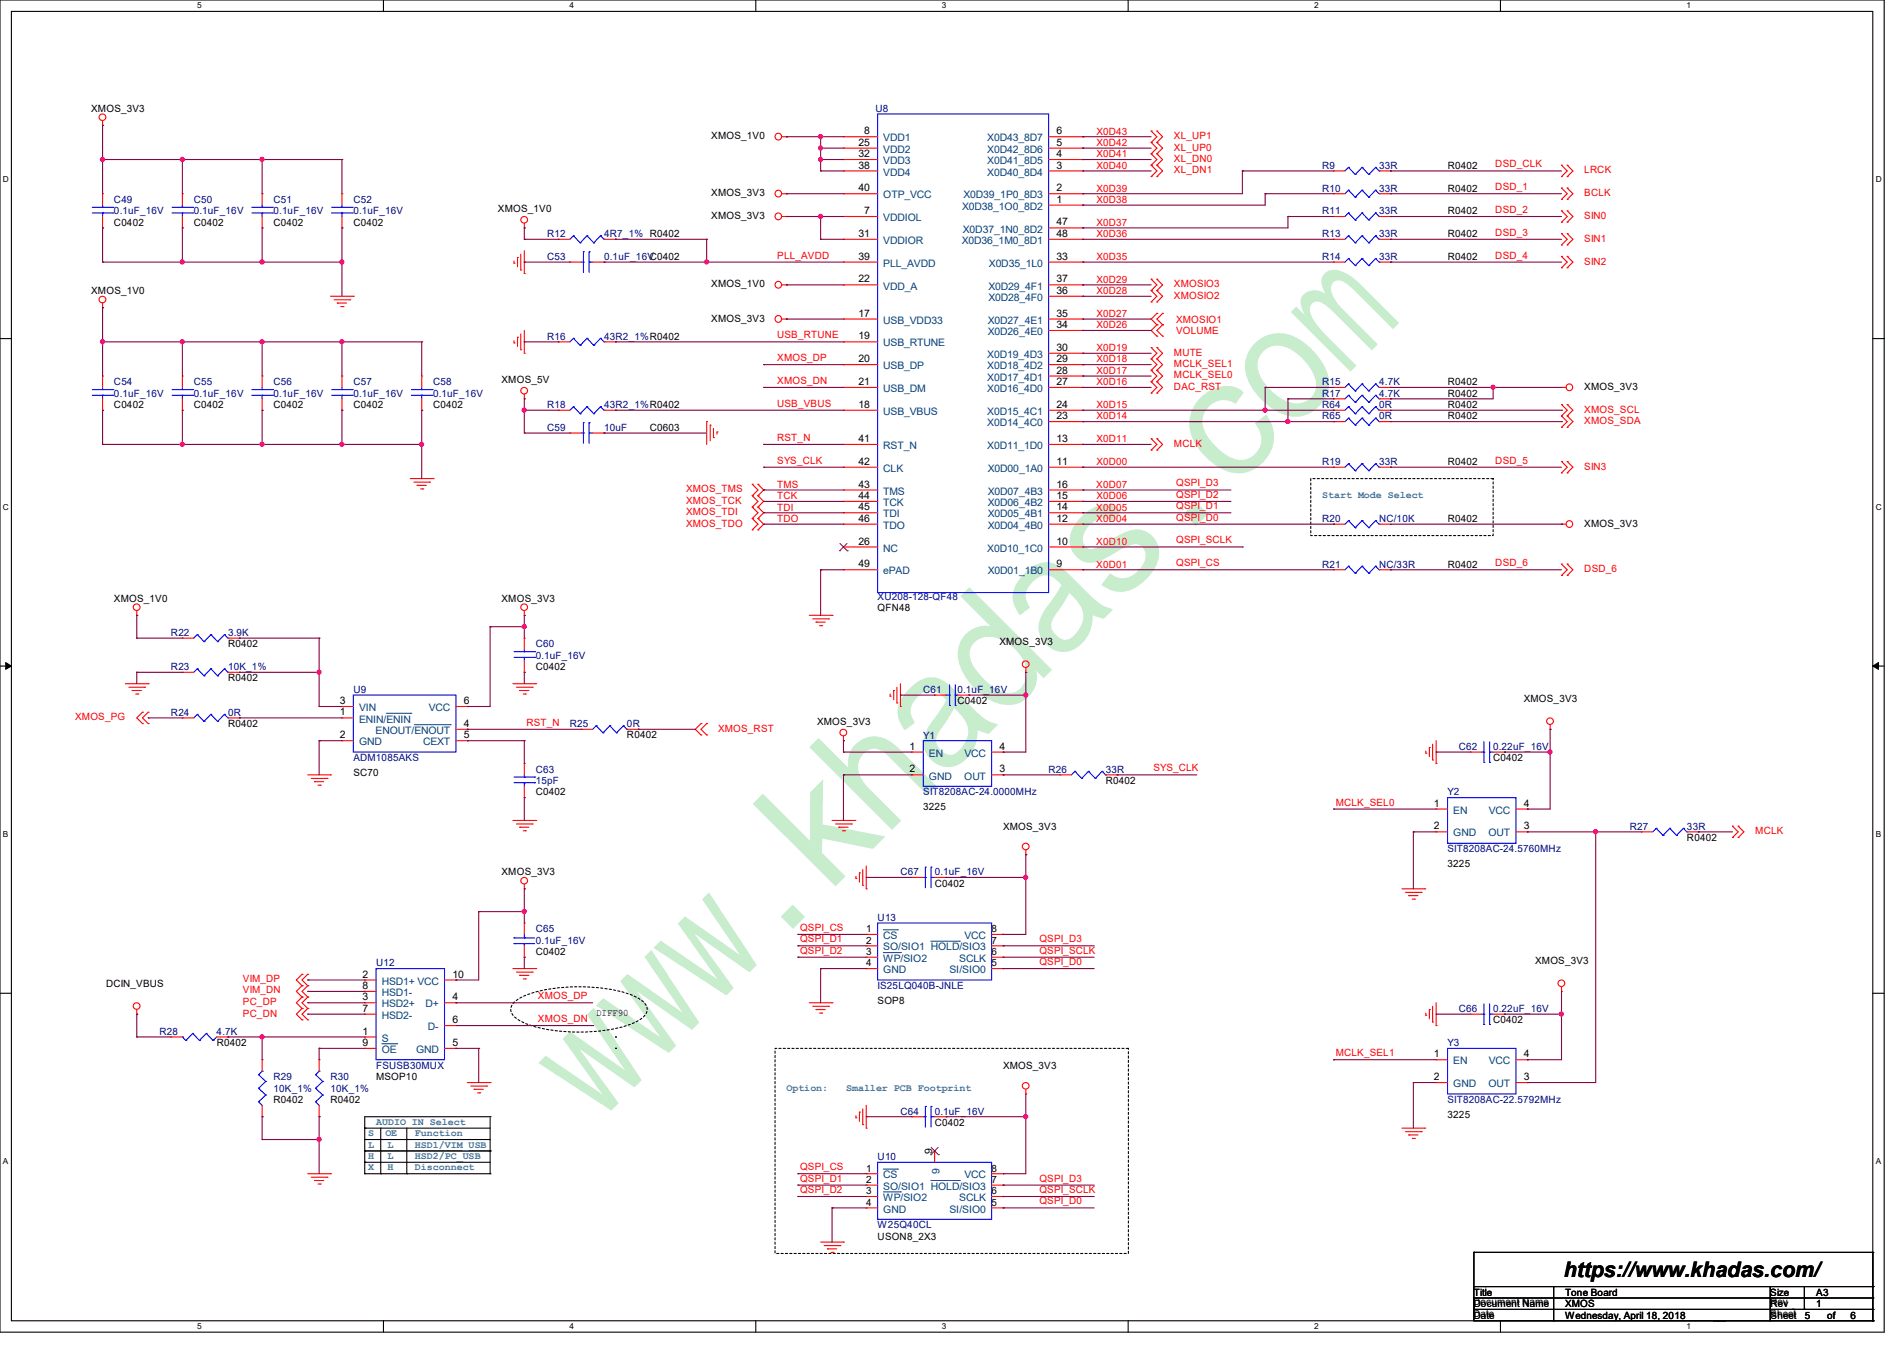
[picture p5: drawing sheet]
<svg xmlns="http://www.w3.org/2000/svg" width="297mm" height="210mm" viewBox="0 0 297 210" stroke-linecap="round" stroke-linejoin="round" font-family="sans-serif">
<defs><g id="words">
<text font-size="25.4" fill="#c7edcc" x="93.2" y="175.4" transform="rotate(-45 93.2 175.4)">www.khadas.com</text>
<text font-size="3.3" x="243.9" y="199.2">https://www.khadas.com/</text>
<g font-size="1.6">
<text x="14.2" y="17.4">XMOS_3V3</text>
<text x="111" y="21.7">XMOS_1V0</text>
<text x="133.9" y="22.7">25</text>
<text x="134.8" y="21">8</text>
<text x="164.8" y="22.7">5</text>
<text x="164.8" y="21">6</text>
<text x="133.9" y="29.8">40</text>
<text x="133.9" y="24.5">32</text>
<text x="133.9" y="26.3">38</text>
<text x="164.8" y="29.8">2</text>
<text x="164.8" y="24.5">4</text>
<text x="164.8" y="26.3">3</text>
<text x="225.8" y="26.3">R0402</text>
<text x="225.8" y="29.9">R0402</text>
<text x="17.8" y="35.2">C0402</text>
<text x="30.2" y="35.2">C0402</text>
<text x="42.7" y="35.2">C0402</text>
<text x="55.1" y="35.2">C0402</text>
<text x="77.7" y="33.1">XMOS_1V0</text>
<text x="111" y="34.2">XMOS_3V3</text>
<text x="111" y="30.6">XMOS_3V3</text>
<text x="134.8" y="33.4">7</text>
<text x="164.8" y="31.6">1</text>
<text x="164.8" y="35.2">47</text>
<text x="225.8" y="33.4">R0402</text>
<text x="133.9" y="37">31</text>
<text x="133.9" y="40.5">39</text>
<text x="164.8" y="37">48</text>
<text x="164.8" y="40.5">33</text>
<text x="225.8" y="40.6">R0402</text>
<text x="225.8" y="37">R0402</text>
<text x="14.2" y="45.9">XMOS_1V0</text>
<text x="111" y="44.8">XMOS_1V0</text>
<text x="133.9" y="44.1">22</text>
<text x="164.8" y="45.8">36</text>
<text x="164.8" y="44.1">37</text>
<text x="111" y="50.2">XMOS_3V3</text>
<text x="133.9" y="53">19</text>
<text x="133.9" y="49.4">17</text>
<text x="164.8" y="51.2">34</text>
<text x="164.8" y="49.4">35</text>
<text x="78.2" y="59.8">XMOS_5V</text>
<text x="133.9" y="56.5">20</text>
<text x="164.8" y="54.7">30</text>
<text x="164.8" y="58.3">28</text>
<text x="164.8" y="56.5">29</text>
<text x="17.8" y="63.7">C0402</text>
<text x="30.2" y="63.7">C0402</text>
<text x="42.7" y="63.7">C0402</text>
<text x="55.1" y="63.7">C0402</text>
<text x="67.6" y="63.7">C0402</text>
<text x="133.9" y="60.1">21</text>
<text x="133.9" y="63.6">18</text>
<text x="164.8" y="60.1">27</text>
<text x="164.8" y="63.6">24</text>
<text x="164.8" y="65.4">23</text>
<text x="225.8" y="65.4">R0402</text>
<text x="225.8" y="60.1">R0402</text>
<text x="225.8" y="61.9">R0402</text>
<text x="225.8" y="63.7">R0402</text>
<text x="247.1" y="60.8">XMOS_3V3</text>
<text x="101.4" y="67.2">C0603</text>
<text x="133.9" y="69">41</text>
<text x="164.8" y="69">13</text>
<text x="133.9" y="72.5">42</text>
<text x="133.9" y="77.9">44</text>
<text x="133.9" y="76.1">43</text>
<text x="164.8" y="76.1">16</text>
<text x="164.8" y="77.9">15</text>
<text x="164.8" y="72.5">11</text>
<text x="225.8" y="72.6">R0402</text>
<text x="133.9" y="79.6">45</text>
<text x="133.9" y="81.4">46</text>
<text x="164.8" y="81.4">12</text>
<text x="164.8" y="79.6">14</text>
<text x="225.8" y="81.4">R0402</text>
<text x="247.1" y="82.2">XMOS_3V3</text>
<text x="133.9" y="85">26</text>
<text x="133.9" y="88.5">49</text>
<text x="164.8" y="88.5">9</text>
<text x="164.8" y="85">10</text>
<text x="225.8" y="88.6">R0402</text>
<text x="17.8" y="93.9">XMOS_1V0</text>
<text x="78.2" y="93.9">XMOS_3V3</text>
<text x="136.9" y="95.4">QFN48</text>
<text x="35.6" y="101">R0402</text>
<text x="155.9" y="100.7">XMOS_3V3</text>
<text x="35.6" y="106.3">R0402</text>
<text x="83.6" y="104.5">C0402</text>
<text x="35.6" y="113.4">R0402</text>
<text x="53" y="111.6">1</text>
<text x="53" y="109.9">3</text>
<text x="72.3" y="109.9">6</text>
<text x="72.3" y="113.4">4</text>
<text x="127.5" y="113.1">XMOS_3V3</text>
<text x="149.4" y="109.9">C0402</text>
<text x="237.7" y="109.6">XMOS_3V3</text>
<text x="53" y="115.2">2</text>
<text x="72.3" y="115.2">5</text>
<text x="97.8" y="115.2">R0402</text>
<text x="141.9" y="117">1</text>
<text x="155.9" y="117">4</text>
<text x="232.9" y="118.8">C0402</text>
<text x="55.1" y="121.1">SC70</text>
<text x="83.6" y="124.1">C0402</text>
<text x="141.9" y="120.5">2</text>
<text x="155.9" y="120.5">3</text>
<text x="172.5" y="122.3">R0402</text>
<text x="223.7" y="125.9">1</text>
<text x="237.7" y="125.9">4</text>
<text x="144" y="126.4">3225</text>
<text x="156.5" y="129.5">XMOS_3V3</text>
<text x="223.7" y="129.4">2</text>
<text x="237.7" y="129.4">3</text>
<text x="263.2" y="131.2">R0402</text>
<text x="78.2" y="136.6">XMOS_3V3</text>
<text x="225.8" y="135.3">3225</text>
<text x="145.8" y="138.3">C0402</text>
<text x="83.6" y="149">C0402</text>
<text x="135.1" y="145.5">1</text>
<text x="135.1" y="147.2">2</text>
<text x="135.1" y="149">3</text>
<text x="154.7" y="149">6</text>
<text x="154.7" y="147.2">7</text>
<text x="154.7" y="145.5">8</text>
<text x="16.6" y="154">DCIN_VBUS</text>
<text x="56.6" y="152.5">2</text>
<text x="56.6" y="154.3">8</text>
<text x="70.6" y="152.5">10</text>
<text x="135.1" y="150.8">4</text>
<text x="154.7" y="150.8">5</text>
<text x="239.5" y="150.4">XMOS_3V3</text>
<text x="56.6" y="161.4">1</text>
<text x="56.6" y="156.1">3</text>
<text x="56.6" y="157.9">7</text>
<text x="70.6" y="156.1">4</text>
<text x="70.6" y="159.6">6</text>
<text x="93" y="158.6">DIFF90</text>
<text x="136.9" y="156.6">SOP8</text>
<text x="232.9" y="159.7">C0402</text>
<text x="33.8" y="163.2">R0402</text>
<text x="56.6" y="163.2">9</text>
<text x="70.6" y="163.2">5</text>
<text x="156.5" y="166.8">XMOS_3V3</text>
<text x="223.7" y="165">1</text>
<text x="237.7" y="165">4</text>
<text x="42.7" y="172.1">R0402</text>
<text x="51.6" y="172.1">R0402</text>
<text x="58.7" y="168.5">MSOP10</text>
<text x="223.7" y="168.5">2</text>
<text x="237.7" y="168.5">3</text>
<text x="145.8" y="175.7">C0402</text>
<text x="225.8" y="174.4">3225</text>
<text x="135.1" y="182.8">1</text>
<text x="135.1" y="184.6">2</text>
<text x="145.4" y="180.1" transform="rotate(-90 145.4 180.1)">9</text>
<text x="154.7" y="184.6">7</text>
<text x="154.7" y="182.8">8</text>
<text x="135.1" y="186.3">3</text>
<text x="135.1" y="188.1">4</text>
<text x="154.7" y="188.1">5</text>
<text x="154.7" y="186.3">6</text>
<text x="136.9" y="193.4">USON8_2X3</text>
<text x="229.8" y="203.7">Document Name</text>
<text x="229.9" y="202.2">Title</text>
<text x="244.1" y="204">XMOS</text>
<text x="244.1" y="202.2">Tone Board</text>
<text x="276.1" y="202.2">Size</text>
<text x="276.1" y="203.7">Rev</text>
<text x="283.3" y="204">1</text>
<text x="283.3" y="202.2">A3</text>
<text x="229.8" y="205.5">Date</text>
<text x="244.1" y="205.7">Wednesday, April 18, 2018</text>
<text x="276.1" y="205.5">Sheet</text>
<text x="281.5" y="205.7">5</text>
<text x="285" y="205.7">of</text>
<text x="288.7" y="205.7">6</text>
</g>
<g font-size="1.6" fill="#000080">
<text x="136.6" y="17.4">U8</text>
<text x="206.2" y="26.3">R9</text>
<text x="206.2" y="29.9">R10</text>
<text x="215.1" y="26.3">33R</text>
<text x="215.1" y="29.9">33R</text>
<text x="17.8" y="31.7">C49</text>
<text x="17.8" y="33.4">0.1uF_16V</text>
<text x="30.2" y="31.7">C50</text>
<text x="30.2" y="33.4">0.1uF_16V</text>
<text x="42.7" y="31.7">C51</text>
<text x="42.7" y="33.4">0.1uF_16V</text>
<text x="55.1" y="31.7">C52</text>
<text x="55.1" y="33.4">0.1uF_16V</text>
<text x="206.2" y="33.4">R11</text>
<text x="215.1" y="33.4">33R</text>
<text x="85.3" y="37">R12</text>
<text x="85.3" y="40.6">C53</text>
<text x="94.2" y="37">4R7_1% R0402</text>
<text x="94.2" y="40.6">0.1uF_16VC0402</text>
<text x="206.2" y="40.6">R14</text>
<text x="206.2" y="37">R13</text>
<text x="215.1" y="40.6">33R</text>
<text x="215.1" y="37">33R</text>
<text x="85.3" y="53">R16</text>
<text x="94.2" y="53">43R2_1%R0402</text>
<text x="17.8" y="60.1">C54</text>
<text x="17.8" y="61.9">0.1uF_16V</text>
<text x="30.2" y="60.1">C55</text>
<text x="30.2" y="61.9">0.1uF_16V</text>
<text x="42.7" y="60.1">C56</text>
<text x="42.7" y="61.9">0.1uF_16V</text>
<text x="55.1" y="60.1">C57</text>
<text x="55.1" y="61.9">0.1uF_16V</text>
<text x="67.6" y="60.1">C58</text>
<text x="67.6" y="61.9">0.1uF_16V</text>
<text x="85.3" y="63.7">R18</text>
<text x="94.2" y="63.7">43R2_1%R0402</text>
<text x="206.2" y="65.4">R65</text>
<text x="206.2" y="60.1">R15</text>
<text x="206.2" y="61.9">R17</text>
<text x="206.2" y="63.7">R64</text>
<text x="215.1" y="65.4">0R</text>
<text x="215.1" y="60.1">4.7K</text>
<text x="215.1" y="61.9">4.7K</text>
<text x="215.1" y="63.7">0R</text>
<text x="85.3" y="67.2">C59</text>
<text x="94.2" y="67.2">10uF</text>
<text x="206.2" y="72.6">R19</text>
<text x="215.1" y="72.6">33R</text>
<text x="206.2" y="81.4">R20</text>
<text x="215.1" y="81.4">NC/10K</text>
<text x="206.2" y="88.6">R21</text>
<text x="215.1" y="88.6">NC/33R</text>
<text x="136.9" y="93.6">XU208-128-QF48</text>
<text x="26.7" y="99.2">R22</text>
<text x="35.6" y="99.2">3.9K</text>
<text x="83.6" y="101">C60</text>
<text x="26.7" y="104.6">R23</text>
<text x="35.6" y="104.6">10K_1%</text>
<text x="83.6" y="102.8">0.1uF_16V</text>
<text x="26.7" y="111.7">R24</text>
<text x="35.6" y="111.7">0R</text>
<text x="55.1" y="108.1">U9</text>
<text x="88.9" y="113.5">R25</text>
<text x="97.8" y="113.5">0R</text>
<text x="144" y="108.1">C61</text>
<text x="149.4" y="108.1">0.1uF_16V</text>
<text x="55.1" y="118.7">ADM1085AKS</text>
<text x="144" y="115.2">Y1</text>
<text x="227.6" y="117">C62</text>
<text x="232.9" y="117">0.22uF_16V</text>
<text x="83.6" y="120.6">C63</text>
<text x="83.6" y="122.3">15pF</text>
<text x="144" y="124.1">SIT8208AC-24.0000MHz</text>
<text x="163.6" y="120.6">R26</text>
<text x="172.5" y="120.6">33R</text>
<text x="225.8" y="124.1">Y2</text>
<text x="254.3" y="129.5">R27</text>
<text x="263.2" y="129.5">33R</text>
<text x="140.5" y="136.6">C67</text>
<text x="145.8" y="136.6">0.1uF_16V</text>
<text x="225.8" y="133">SIT8208AC-24.5760MHz</text>
<text x="136.9" y="143.7">U13</text>
<text x="83.6" y="145.5">C65</text>
<text x="83.6" y="147.2">0.1uF_16V</text>
<text x="58.7" y="150.8">U12</text>
<text x="136.9" y="154.3">IS25LQ040B-JNLE</text>
<text x="24.9" y="161.5">R28</text>
<text x="33.8" y="161.5">4.7K</text>
<text x="227.6" y="157.9">C66</text>
<text x="232.9" y="157.9">0.22uF_16V</text>
<text x="58.7" y="166.7">FSUSB30MUX</text>
<text x="225.8" y="163.2">Y3</text>
<text x="42.7" y="168.6">R29</text>
<text x="42.7" y="170.3">10K_1%</text>
<text x="51.6" y="168.6">R30</text>
<text x="51.6" y="170.3">10K_1%</text>
<text x="140.5" y="173.9">C64</text>
<text x="145.8" y="173.9">0.1uF_16V</text>
<text x="225.8" y="172.1">SIT8208AC-22.5792MHz</text>
<text x="136.9" y="181">U10</text>
<text x="136.9" y="191.6">W25Q40CL</text>
</g>
<g font-size="1.6" fill="#004080">
<text x="137.8" y="23.8">VDD2</text>
<text x="137.8" y="22.1">VDD1</text>
<text x="154" y="23.8">X0D42_8D6</text>
<text x="154" y="22.1">X0D43_8D7</text>
<text x="137.8" y="25.6">VDD3</text>
<text x="137.8" y="27.4">VDD4</text>
<text x="154" y="25.6">X0D41_8D5</text>
<text x="154" y="27.4">X0D40_8D4</text>
<text x="137.8" y="30.9">OTP_VCC</text>
<text x="137.8" y="34.5">VDDIOL</text>
<text x="150.1" y="32.7">X0D38_1O0_8D2</text>
<text x="150.3" y="30.9">X0D39_1P0_8D3</text>
<text x="137.8" y="38.1">VDDIOR</text>
<text x="137.8" y="41.6">PLL_AVDD</text>
<text x="150" y="38.1">X0D36_1M0_8D1</text>
<text x="150.2" y="36.3">X0D37_1N0_8D2</text>
<text x="154.3" y="41.6">X0D35_1L0</text>
<text x="137.8" y="45.2">VDD_A</text>
<text x="154.2" y="46.9">X0D28_4F0</text>
<text x="154.2" y="45.2">X0D29_4F1</text>
<text x="137.8" y="50.5">USB_VDD33</text>
<text x="154.1" y="52.3">X0D26_4E0</text>
<text x="154.1" y="50.5">X0D27_4E1</text>
<text x="137.8" y="57.6">USB_DP</text>
<text x="137.8" y="54.1">USB_RTUNE</text>
<text x="154" y="55.8">X0D19_4D3</text>
<text x="154" y="59.4">X0D17_4D1</text>
<text x="154" y="57.6">X0D18_4D2</text>
<text x="137.8" y="61.2">USB_DM</text>
<text x="137.8" y="64.7">USB_VBUS</text>
<text x="154" y="61.2">X0D16_4D0</text>
<text x="154" y="64.7">X0D15_4C1</text>
<text x="137.8" y="70.1">RST_N</text>
<text x="154" y="70.1">X0D11_1D0</text>
<text x="154" y="66.5">X0D14_4C0</text>
<text x="137.8" y="73.6">CLK</text>
<text x="137.8" y="77.2">TMS</text>
<text x="154.1" y="77.2">X0D07_4B3</text>
<text x="154.1" y="73.6">X0D00_1A0</text>
<text x="137.8" y="79">TCK</text>
<text x="137.8" y="80.7">TDI</text>
<text x="137.8" y="82.5">TDO</text>
<text x="154.1" y="82.5">X0D04_4B0</text>
<text x="154.1" y="79">X0D06_4B2</text>
<text x="154.1" y="80.7">X0D05_4B1</text>
<text x="137.8" y="86.1">NC</text>
<text x="137.8" y="89.6">ePAD</text>
<text x="154" y="86.1">X0D10_1C0</text>
<text x="154.1" y="89.6">X0D01_1B0</text>
<text x="56" y="112.7">ENIN/ENIN</text>
<text x="56" y="111">VIN</text>
<text x="66.9" y="111">VCC</text>
<text x="56" y="116.3">GND</text>
<text x="58.6" y="114.5">ENOUT/ENOUT</text>
<text x="66" y="116.3">CEXT</text>
<text x="144.9" y="118.1">EN</text>
<text x="150.4" y="118.1">VCC</text>
<text x="144.9" y="121.6">GND</text>
<text x="150.4" y="121.6">OUT</text>
<text x="226.7" y="127">EN</text>
<text x="226.7" y="130.5">GND</text>
<text x="232.2" y="130.5">OUT</text>
<text x="232.2" y="127">VCC</text>
<text x="137.8" y="146.5">CS</text>
<text x="137.8" y="148.3">SO/SIO1 HOLD/SIO3</text>
<text x="150.4" y="146.5">VCC</text>
<text x="59.6" y="153.6">HSD1+ VCC</text>
<text x="59.6" y="155.4">HSD1-</text>
<text x="137.8" y="150.1">WP/SIO2</text>
<text x="137.8" y="151.9">GND</text>
<text x="148.1" y="151.9">SI/SIO0</text>
<text x="149.6" y="150.1">SCLK</text>
<text x="59.6" y="157.2">HSD2+</text>
<text x="59.6" y="159">HSD2-</text>
<text x="66.4" y="157.2">D+</text>
<text x="66.8" y="160.7">D-</text>
<text x="59.6" y="162.5">S</text>
<text x="59.6" y="164.3">OE</text>
<text x="64.9" y="164.3">GND</text>
<text x="226.7" y="166.1">EN</text>
<text x="232.2" y="166.1">VCC</text>
<text x="226.7" y="169.6">GND</text>
<text x="232.2" y="169.6">OUT</text>
<text x="137.8" y="183.9">CS</text>
<text x="137.8" y="185.6">SO/SIO1 HOLD/SIO3</text>
<text x="146.6" y="183.1" transform="rotate(-90 146.6 183.1)">9</text>
<text x="150.4" y="183.9">VCC</text>
<text x="137.8" y="187.4">WP/SIO2</text>
<text x="137.8" y="189.2">GND</text>
<text x="148.1" y="189.2">SI/SIO0</text>
<text x="149.6" y="187.4">SCLK</text>
</g>
<g font-size="1.6" fill="#f00">
<text x="171" y="22.8">X0D42</text>
<text x="171" y="21">X0D43</text>
<text x="183.1" y="21.7">XL_UP1</text>
<text x="183.1" y="23.5">XL_UP0</text>
<text x="171" y="26.3">X0D40</text>
<text x="171" y="24.6">X0D41</text>
<text x="171" y="29.9">X0D39</text>
<text x="183.1" y="25.3">XL_DN0</text>
<text x="183.1" y="27.1">XL_DN1</text>
<text x="233.3" y="26.1">DSD_CLK</text>
<text x="233.3" y="29.7">DSD_1</text>
<text x="247.1" y="27.1">LRCK</text>
<text x="171" y="35.2">X0D37</text>
<text x="171" y="31.7">X0D38</text>
<text x="233.3" y="33.2">DSD_2</text>
<text x="247.1" y="34.2">SIN0</text>
<text x="247.1" y="30.6">BCLK</text>
<text x="121.2" y="40.3">PLL_AVDD</text>
<text x="171" y="40.6">X0D35</text>
<text x="171" y="37">X0D36</text>
<text x="233.3" y="40.3">DSD_4</text>
<text x="233.3" y="36.8">DSD_3</text>
<text x="247.1" y="41.3">SIN2</text>
<text x="247.1" y="37.7">SIN1</text>
<text x="171" y="44.1">X0D29</text>
<text x="171" y="45.9">X0D28</text>
<text x="183.1" y="44.8">XMOSIO3</text>
<text x="183.1" y="46.6">XMOSIO2</text>
<text x="121.2" y="52.8">USB_RTUNE</text>
<text x="171" y="51.2">X0D26</text>
<text x="171" y="49.4">X0D27</text>
<text x="183.5" y="52.1">VOLUME</text>
<text x="183.5" y="50.3">XMOSIO1</text>
<text x="121.2" y="56.3">XMOS_DP</text>
<text x="121.2" y="59.9">XMOS_DN</text>
<text x="171" y="58.3">X0D17</text>
<text x="171" y="56.6">X0D18</text>
<text x="171" y="54.8">X0D19</text>
<text x="183.1" y="59.1">MCLK_SEL0</text>
<text x="183.1" y="57.3">MCLK_SEL1</text>
<text x="183.1" y="55.5">MUTE</text>
<text x="121.2" y="63.5">USB_VBUS</text>
<text x="171" y="63.7">X0D15</text>
<text x="171" y="65.4">X0D14</text>
<text x="171" y="60.1">X0D16</text>
<text x="183.1" y="60.8">DAC_RST</text>
<text x="247.1" y="64.4">XMOS_SCL</text>
<text x="121.2" y="68.8">RST_N</text>
<text x="171" y="69">X0D11</text>
<text x="183.1" y="69.7">MCLK</text>
<text x="247.1" y="66.2">XMOS_SDA</text>
<text x="107" y="76.8">XMOS_TMS</text>
<text x="121.2" y="77.9">TCK</text>
<text x="121.2" y="76.1">TMS</text>
<text x="121.2" y="72.3">SYS_CLK</text>
<text x="171" y="76.1">X0D07</text>
<text x="171" y="77.9">X0D06</text>
<text x="171" y="72.6">X0D00</text>
<text x="183.5" y="75.9">QSPI_D3</text>
<text x="183.5" y="77.7">QSPI_D2</text>
<text x="233.3" y="72.3">DSD_5</text>
<text x="247.1" y="73.3">SIN3</text>
<text x="107" y="78.6">XMOS_TCK</text>
<text x="107" y="80.4">XMOS_TDI</text>
<text x="107" y="82.2">XMOS_TDO</text>
<text x="121.2" y="81.4">TDO</text>
<text x="121.2" y="79.7">TDI</text>
<text x="171" y="81.4">X0D04</text>
<text x="171" y="79.7">X0D05</text>
<text x="183.5" y="81.2">QSPI_D0</text>
<text x="183.5" y="79.5">QSPI_D1</text>
<text x="171" y="88.6">X0D01</text>
<text x="171" y="85">X0D10</text>
<text x="183.5" y="88.3">QSPI_CS</text>
<text x="183.5" y="84.8">QSPI_SCLK</text>
<text x="233.3" y="88.3">DSD_6</text>
<text x="247.1" y="89.3">DSD_6</text>
<text x="11.7" y="112.4">XMOS_PG</text>
<text x="82.1" y="113.2">RST_N</text>
<text x="112" y="114.2">XMOS_RST</text>
<text x="179.9" y="120.4">SYS_CLK</text>
<text x="208.4" y="125.7">MCLK_SEL0</text>
<text x="273.8" y="130.2">MCLK</text>
<text x="124.8" y="145.2">QSPI_CS</text>
<text x="124.8" y="147">QSPI_D1</text>
<text x="124.8" y="148.8">QSPI_D2</text>
<text x="162.1" y="147">QSPI_D3</text>
<text x="162.1" y="148.8">QSPI_SCLK</text>
<text x="37.9" y="154.9">VIM_DN</text>
<text x="37.9" y="153.3">VIM_DP</text>
<text x="83.9" y="155.9">XMOS_DP</text>
<text x="162.1" y="150.6">QSPI_D0</text>
<text x="37.9" y="156.8">PC_DP</text>
<text x="37.9" y="158.6">PC_DN</text>
<text x="83.9" y="159.5">XMOS_DN</text>
<text x="208.4" y="164.8">MCLK_SEL1</text>
<text x="124.8" y="182.6">QSPI_CS</text>
<text x="124.8" y="184.4">QSPI_D1</text>
<text x="162.1" y="184.4">QSPI_D3</text>
<text x="124.8" y="186.1">QSPI_D2</text>
<text x="162.1" y="186.1">QSPI_SCLK</text>
<text x="162.1" y="187.9">QSPI_D0</text>
</g>
<g font-size="1.6" fill="#408080">
<text x="206.2" y="77.7">Start Mode Select</text>
<text x="122.7" y="170.2">Option:</text>
<text x="132" y="170.2">Smaller PCB Footprint</text>
<text x="57.4" y="179.1">L</text>
<text x="57.4" y="177.3">S</text>
<text x="58.7" y="175.5">AUDIO IN Select</text>
<text x="60.1" y="177.3">OE</text>
<text x="60.5" y="179.1">L</text>
<text x="64.7" y="179.1">HSD1/VIM_USB</text>
<text x="64.7" y="177.3">Function</text>
<text x="57.4" y="180.8">H</text>
<text x="57.4" y="182.6">X</text>
<text x="60.5" y="180.8">L</text>
<text x="60.5" y="182.6">H</text>
<text x="64.7" y="180.8">HSD2/PC_USB</text>
<text x="64.7" y="182.6">Disconnect</text>
</g>
<g font-size="1.3">
<text x="30.8" y="1.3">5</text>
<text x="88.8" y="1.3">4</text>
<text x="146.9" y="1.3">3</text>
<text x="205" y="1.3">2</text>
<text x="263.1" y="1.3">1</text>
<text x=".5" y="28.4">D</text>
<text x="292.6" y="28.4">D</text>
<text x=".5" y="79.5">C</text>
<text x="292.6" y="79.5">C</text>
<text x=".5" y="130.6">B</text>
<text x="292.6" y="130.6">B</text>
<text x=".5" y="181.7">A</text>
<text x="292.6" y="181.7">A</text>
<text x="30.8" y="207.4">5</text>
<text x="88.8" y="207.4">4</text>
<text x="146.9" y="207.4">3</text>
<text x="205" y="207.4">2</text>
<text x="263.1" y="207.4">1</text>
</g>
</g></defs>
<path d="M0 0h293.9v207.9h-293.9zM1.8 1.8h290.3v204.3h-290.3z" fill="none" stroke="#000" stroke-width=".17"/>
<g fill="#fff">
<path d="M30.8 .2h.7v1.4h-.7z"/>
<path d="M30.8 206.2h.7v1.4h-.7z"/>
</g>
<path d="M59.8 0v1.8M59.8 206.1v1.8" fill="none" stroke="#000" stroke-width=".17"/>
<g fill="#fff">
<path d="M88.8 .2h.7v1.4h-.7z"/>
<path d="M88.8 206.2h.7v1.4h-.7z"/>
</g>
<path d="M117.9 0v1.8M117.9 206.1v1.8" fill="none" stroke="#000" stroke-width=".17"/>
<g fill="#fff">
<path d="M146.9 .2h.7v1.4h-.7z"/>
<path d="M146.9 206.2h.7v1.4h-.7z"/>
</g>
<path d="M176 0v1.8M176 206.1v1.8" fill="none" stroke="#000" stroke-width=".17"/>
<g fill="#fff">
<path d="M205 .2h.7v1.4h-.7z"/>
<path d="M205 206.2h.7v1.4h-.7z"/>
</g>
<path d="M234.1 0v1.8M234.1 206.1v1.8" fill="none" stroke="#000" stroke-width=".17"/>
<g fill="#fff">
<path d="M263.1 .2h.6v1.4h-.6z"/>
<path d="M263.1 206.2h.6v1.4h-.6z"/>
<path d="M.5 27.3h.9v1.4h-.9z"/>
<path d="M292.6 27.3h.9v1.4h-.9z"/>
<path d="M.5 78.4h.9v1.4h-.9z"/>
<path d="M292.6 78.4h.9v1.4h-.9z"/>
</g>
<path d="M0 52.8h1.8M292.1 52.8h1.8" fill="none" stroke="#000" stroke-width=".17"/>
<g fill="#fff">
<path d="M.5 129.5h.8v1.4h-.8z"/>
<path d="M292.6 129.5h.8v1.4h-.8z"/>
</g>
<path d="M0 103.9h1.8M292.1 103.9h1.8" fill="none" stroke="#000" stroke-width=".17"/>
<path d="M.9 103.4l.9 .5-.9 .5zM292.1 103.9l.9-.5v1z" fill="#000" stroke="#000" stroke-width=".16"/>
<g fill="#fff">
<path d="M.5 180.5h.8v1.4h-.8z"/>
<path d="M292.6 180.5h.8v1.4h-.8z"/>
</g>
<g fill="none" stroke="#000" stroke-width=".17">
<path d="M0 155h1.8M292.1 155h1.8M56.9 176h.1M56.9 177.8h.1M56.9 179.6h.1M56.9 179.6h19.6M56.9 176h19.6M56.9 177.8h19.6M59.4 176v7.1M63.5 176v7.1M76.5 174.2h-19.6v8.9M76.5 174.2h.1"/>
<path d="M76.5 179.6h.1M76.5 174.4v8.7M96 161.8h.1M96 163.6h.1M56.9 181.4h.1M56.9 183.1h.1M56.9 181.4h19.6M56.9 183.1h19.6M59.4 183.1h.1M63.5 183.1h.1M76.5 183.1h.1M229.9 195.4h.1"/>
<path d="M229.9 195.4v10.7h62.2M229.9 195.4h62.2M292.1 195.4h.1M292.1 195.4v10.7M229.9 200.7h.1M229.9 200.7h62.2M229.9 202.5h12.5v1.8h-12.5zM231.7 200.7h.1M242.4 200.7h.1M242.4 206.1h.1M242.4 200.7v1.8h49.7M269 206.1h.1"/>
<path d="M276.1 206.1h.1M276.1 202.5h.1M276.1 200.7h.1M276.1 200.7v5.4M279.7 204.3h.1M281.5 204.3h.1M281.5 202.5h.1M281.5 200.7v3.6M292.1 206.1h.1M292.1 204.3h.1M292.1 200.7h.1M292.1 202.5h.1"/>
<path d="M292.1 204.3h-49.7v1.8"/>
</g>
<path d="M204.5 74.7h28.4v8.9h-28.4zM80.1 156.5a10.5 10.5 0 0 1 5.7-2.2 27.7 27.7 0 0 1 12.6 .9 4.3 4.3 0 0 1 2.4 1.8 1.64 1.64 0 0 1-.8 2 14.8 14.8 0 0 1-6.6 1.9 26.5 26.5 0 0 1-11.1-1.1 4.3 4.3 0 0 1-2.5-1.8l-.1-.5 .1-.5zM120.9 163.6h55.1v32h-55.1z" fill="none" stroke="#000" stroke-width=".17" stroke-dasharray=".3 .3"/>
<g fill="none" stroke="#f00" stroke-width=".17">
<path d="M16 19.6h.1M16 18.8v.8M16 30.2h.1M16 35.6h.1M16 30.2v1.8M16 33.8v1.8M28.4 30.2h.1M28.4 35.6h.1M28.4 30.2v1.8M28.4 33.8v1.8M40.9 30.2h.1M40.9 35.6h.1"/>
<path d="M40.9 30.2v1.8M40.9 33.8v1.8M53.3 30.2h.1M53.3 35.6h.1M53.3 30.2v1.8M53.3 33.8v1.8M81.2 39.7v2.4M81.8 35.6h.1M81.8 34.8v.8M81.8 39.1v3.6M87.1 37.3h1.8M87.1 37.3h.1"/>
<path d="M94.2 37.3h1.8M96 37.3h.1M122 21.3h.7M122 33.8h.7M122 30.2h.7M122.7 21.3h.1M122.7 33.8h.1M122.7 30.2h.1M131.6 21.3h5.3M131.6 33.8h5.3M131.6 30.2h5.3M131.6 37.3h5.3"/>
<path d="M131.6 26.7h5.3M131.6 23.1h5.3M131.6 24.9h5.3M131.6 23.1h.1M131.6 37.3h.1M131.6 30.2h.1M131.6 24.9h.1M131.6 26.7h.1M131.6 33.8h.1M131.6 21.3h.1M163.6 21.3h5.3M163.6 30.2h5.3"/>
<path d="M163.6 37.3h5.3M163.6 26.7h5.3M163.6 23.1h5.3M163.6 24.9h5.3M163.6 32h5.3M163.6 35.6h5.3M168.9 30.2h.1M168.9 24.9h.1M168.9 32h.1M168.9 26.7h.1M168.9 23.1h.1M168.9 21.3h.1"/>
<path d="M168.9 35.6h.1M168.9 37.3h.1M179.6 20.4l.9 .9-.9 .9M179.6 22.2l.9 .9-.9 .9M179.6 24l.9 .9-.9 .9M179.6 25.8l.9 .9-.9 .9M179.6 22.2h.1M179.6 20.4h.1M179.6 24h.1M179.6 25.8h.1M179.6 27.6h.1M180.5 22.2h.1"/>
<path d="M180.5 20.4h.1M180.5 24h.1M180.5 25.8h.1M180.5 27.6h.1M180.5 20.4l.9 .9-.9 .9M180.5 22.2l.9 .9-.9 .9M180.5 24l.9 .9-.9 .9M180.5 25.8l.9 .9-.9 .9M208 33.8h1.8M208 30.2h1.8M208 37.3h1.8M208 26.7h1.8"/>
<path d="M208 33.8h.1M208 26.7h.1M208 37.3h.1M208 30.2h.1M215.1 33.8h1.8M215.1 30.2h1.8M215.1 37.3h1.8M215.1 26.7h1.8M216.9 33.8h.1M216.9 26.7h.1M216.9 37.3h.1M216.9 30.2h.1"/>
<path d="M243.6 34.7h.1M243.6 32.9h.1M243.6 38.2h.1M243.6 36.4h.1M243.6 27.6h.1M243.6 25.8h.1M243.6 31.1h.1M243.6 29.3h.1M243.6 32.9l.9 .9-.9 .9M243.6 36.4l.9 .9-.9 .9M243.6 25.8l.9 .9-.9 .9M243.6 29.3l.9 .9-.9 .9"/>
<path d="M244.5 34.7h.1M244.5 32.9h.1M244.5 38.2h.1M244.5 36.4h.1M244.5 27.6h.1M244.5 25.8h.1M244.5 31.1h.1M244.5 29.3h.1M244.5 32.9l.9 .9-.9 .9M244.5 36.4l.9 .9-.9 .9M244.5 25.8l.9 .9-.9 .9M244.5 29.3l.9 .9-.9 .9"/>
<path d="M16 48h.1M16 58.7h.1M16 47.3v.7M16 58.7v1.8M28.4 58.7h.1M28.4 58.7v1.8M40.9 58.7h.1M40.9 58.7v1.8M51.6 46.2h3.5M52.1 46.8h2.5M52.6 47.3h.1M52.6 47.3h1.5"/>
<path d="M53.2 47.8h.3M53.3 58.7h.1M53.3 58.7v1.8M53.5 47.8h.1M54.6 46.8h.1M55.1 46.2h.1M65.8 58.7h.1M65.8 58.7v1.8M80.2 41.1h.1M80.2 53.5h.1M80.2 40.7v.4M80.2 53.2v.3"/>
<path d="M80.7 40.2h.1M80.7 52.6h.1M80.7 40.2v1.4M80.7 52.6v1.5M81.2 42.1h.1M81.2 54.6h.1M81.2 52.1v2.5M81.8 42.7h.1M81.8 55.1h.1M81.8 51.6v3.5M87.1 53.3h1.8M87.1 53.3h.1"/>
<path d="M88.9 40.9h.1M88.9 40.9h1.8M92.5 40.9h1.7M94.2 40.9h.1M94.2 53.3h1.8M96 53.3h.1M122 49.8h.7M122 44.4h.7M122.7 49.8h.1M122.7 44.4h.1M131.6 49.8h5.3M131.6 44.4h5.3"/>
<path d="M131.6 53.3h5.3M131.6 40.9h5.3M131.6 56.9h5.3M131.6 44.4h.1M131.6 56.9h.1M131.6 40.9h.1M131.6 53.3h.1M131.6 49.8h.1M163.6 46.2h5.3M163.6 49.8h5.3M163.6 44.4h5.3M163.6 40.9h5.3"/>
<path d="M163.6 51.6h5.3M163.6 56.9h5.3M163.6 55.1h5.3M163.6 58.7h5.3M168.9 51.6h.1M168.9 55.1h.1M168.9 40.9h.1M168.9 46.2h.1M168.9 49.8h.1M168.9 44.4h.1M168.9 58.7h.1M168.9 56.9h.1"/>
<path d="M179.6 59.6l.9 .9-.9 .8M179.6 57.8l.9 .9-.9 .9M179.6 56l.9 .9-.9 .9M179.6 43.6l.9 .8-.9 .9M179.6 45.3l.9 .9-.9 .9M179.6 54.2l.9 .9-.9 .9M179.6 59.6h.1M179.6 57.8h.1M179.6 56h.1M179.6 45.3h.1M179.6 43.6h.1M179.6 47.1h.1"/>
<path d="M179.6 54.2h.1M180.5 59.6h.1M180.5 57.8h.1M180.5 56h.1M180.5 45.3h.1M180.5 43.6h.1M180.5 47.1h.1M180.5 54.2h.1M180.5 50.7h.1M180.5 52.5h.1M180.5 48.9h.1M180.5 50.7l-.9 .9 .9 .9"/>
<path d="M180.5 48.9l-.9 .9 .9 .9M180.5 59.6l.9 .9-.9 .8M180.5 57.8l.9 .9-.9 .9M180.5 56l.9 .9-.9 .9M180.5 43.6l.9 .8-.9 .9M180.5 45.3l.9 .9-.9 .9M180.5 54.2l.9 .9-.9 .9M181.4 50.7l-.9 .9 .9 .9M181.4 48.9l-.9 .9 .9 .9M181.4 52.5h.1M181.4 50.7h.1M181.4 48.9h.1"/>
<path d="M208 40.9h1.8M208 40.9h.1M215.1 40.9h1.8M216.9 40.9h.1M243.6 41.8h.1M243.6 40h.1M243.6 40l.9 .9-.9 .9M244.5 41.8h.1M244.5 40h.1M244.5 40l.9 .9-.9 .9M16 64h.1M16 62.2v1.8"/>
<path d="M28.4 64h.1M28.4 62.2v1.8M40.9 64h.1M40.9 62.2v1.8M53.3 64h.1M53.3 62.2v1.8M64 74.7h3.6M64.6 75.2h2.4M65.1 75.7h.1M65.1 75.7h1.4M65.6 76.3h.4M65.8 64h.1"/>
<path d="M65.8 62.2v1.8M66 76.3h.1M67 75.2h.1M67.6 74.7h.1M81.8 62.2h.1M81.8 61.5v.7M87.1 64h1.8M87.1 64h.1M88.9 67.6h.1M88.9 67.6h1.8M92.5 67.6h1.7M94.2 67.6h.1"/>
<path d="M94.2 64h1.8M96 64h.1M110.2 65.8h.1M110.2 65.8v3.5M110.8 66.3h.1M110.8 66.3v2.5M111.3 68.3h.1M111.3 66.8v1.5M111.8 67.4h.1M111.8 67.4v.3M117.3 75.6l.9 .9-.9 .8M117.3 77.3l.9 .9-.9 .9"/>
<path d="M117.3 79.1l.9 .9-.9 .9M117.3 77.3h.1M117.3 75.6h.1M117.3 79.1h.1M118.2 75.6l.9 .9-.9 .8M118.2 77.3l.9 .9-.9 .9M118.2 79.1l.9 .9-.9 .9M118.2 75.6h.1M118.2 77.3h.1M118.2 79.1h.1M131.6 60.5h5.3M131.6 72.9h5.3"/>
<path d="M131.6 64h5.3M131.6 69.3h5.3M131.6 78.2h5.3M131.6 76.5h5.3M131.6 72.9h.1M131.6 78.2h.1M131.6 69.3h.1M131.6 60.5h.1M131.6 64h.1M131.6 76.5h.1M163.6 60.5h5.3M163.6 65.8h5.3"/>
<path d="M163.6 72.9h5.3M163.6 64h5.3M163.6 69.3h5.3M163.6 78.2h5.3M163.6 76.5h5.3M168.9 69.3h.1M168.9 60.5h.1M168.9 76.5h.1M168.9 78.2h.1M168.9 72.9h.1M168.9 64h.1M168.9 65.8h.1"/>
<path d="M179.6 68.5l.9 .8-.9 .9M179.6 70.2h.1M179.6 68.5h.1M179.6 61.3h.1M180.5 70.2h.1M180.5 68.5h.1M180.5 61.3h.1M180.5 68.5l.9 .8-.9 .9M208 60.5h1.8M208 65.8h1.8M208 72.9h1.8M208 62.2h1.8"/>
<path d="M208 64h1.8M208 65.8h.1M208 60.5h.1M208 72.9h.1M208 62.2h.1M208 64h.1M215.1 60.5h1.8M215.1 65.8h1.8M215.1 72.9h1.8M215.1 62.2h1.8M215.1 64h1.8M216.9 65.8h.1"/>
<path d="M216.9 60.5h.1M216.9 72.9h.1M216.9 62.2h.1M216.9 64h.1M243.6 60.5h.1M243.6 73.8h.1M243.6 72h.1M243.6 66.7h.1M243.6 64.9h.1M243.6 63.1h.1M243.6 72l.9 .9-.9 .9M243.6 64.9l.9 .9-.9 .9"/>
<path d="M243.6 63.1l.9 .9-.9 .9M243.6 60.5h.7M244.5 73.8h.1M244.5 72h.1M244.5 66.7h.1M244.5 64.9h.1M244.5 63.1h.1M244.5 72l.9 .9-.9 .9M244.5 64.9l.9 .9-.9 .9M244.5 63.1l.9 .9-.9 .9M21.3 96h.1M21.3 95.3v.7"/>
<path d="M28.4 99.6h.1M28.4 99.6h1.8M35.6 99.6h1.7M37.3 99.6h.1M81.8 96h.1M81.8 99.6h.1M81.8 95.3v.7M81.8 99.6v1.7M117.3 80.9l.9 .9-.9 .9M117.3 80.9h.1M117.3 82.7h.1M118.2 80.9l.9 .9-.9 .9"/>
<path d="M118.2 80.9h.1M118.2 82.7h.1M126.2 96h3.6M126.8 96.6h2.4M127.3 97.1h.1M127.3 97.1h1.4M127.8 97.6h.4M128.2 97.6h.1M129.2 96.6h.1M129.8 96h.1M131.6 81.8h5.3M131.6 88.9h5.3"/>
<path d="M131.6 85.3h5.3M131.6 80h5.3M131.6 85.3h.1M131.6 80h.1M131.6 81.8h.1M131.6 88.9h.1M163.6 81.8h5.3M163.6 88.9h5.3M163.6 85.3h5.3M163.6 80h5.3M168.9 88.9h.1M168.9 85.3h.1"/>
<path d="M168.9 81.8h.1M168.9 80h.1M208 81.8h1.8M208 88.9h1.8M208 81.8h.1M208 88.9h.1M215.1 81.8h1.8M215.1 88.9h1.8M216.9 81.8h.1M216.9 88.9h.1M243.6 81.8h.1M243.6 89.8h.1"/>
<path d="M243.6 88h.1M243.6 88l.9 .9-.9 .9M243.6 81.8h.7M244.5 89.8h.1M244.5 88h.1M244.5 88l.9 .9-.9 .9M19.6 106.7h3.5M20.1 107.2h2.5M20.6 107.7h.1M20.6 107.7h1.5M21.2 108.3h.3M21.5 108.3h.1"/>
<path d="M22.2 111.1l-.9 .9 .9 .9M22.2 111.1h.1M22.2 112.9h.1M22.6 107.2h.1M23.1 106.7h.1M23.1 111.1h.1M23.1 112.9h.1M23.1 111.1l-.9 .9 .9 .9M28.4 104.9h.1M28.4 112h.1M28.4 112h1.8M28.4 104.9h1.8"/>
<path d="M35.6 112h1.7M35.6 104.9h1.7M37.3 104.9h.1M37.3 112h.1M53.3 112h.1M53.3 115.6h.1M53.3 110.2h.1M53.3 112h1.8M53.3 115.6h1.8M53.3 110.2h1.8M71.1 113.8h1.8M71.1 115.6h1.8"/>
<path d="M71.1 110.2h1.8M72.9 113.8h.1M72.9 115.6h.1M72.9 110.2h.1M80 106.7h3.6M80.6 107.2h2.4M81.1 107.7h.1M81.1 107.7h1.4M81.6 108.3h.4M81.8 104.9h.1M81.8 119.1h.1M81.8 103.1v1.8"/>
<path d="M81.8 119.1v1.8M82 108.3h.1M83 107.2h.1M83.6 106.7h.1M90.7 113.8h1.8M90.7 113.8h.1M97.8 113.8h1.8M99.6 113.8h.1M109.3 114.7h.1M109.3 112.9h.1M109.3 112.9l-.8 .9 .8 .9M110.2 112.9l-.9 .9 .9 .9"/>
<path d="M110.2 112.9h.1M110.2 114.7h.1M131.6 115.6h.1M131.6 114.9v.7M138.9 108.6h.1M138.9 108.3v.3M139.4 107.7h.1M139.4 107.7v1.5M139.9 109.7h.1M139.9 107.2v2.5M140.5 110.2h.1M140.5 106.7v3.5"/>
<path d="M142.2 117.3h1.8M142.2 117.3h.1M145.8 108.5h.1M145.8 108.5h1.8M149.4 108.5h1.7M151.1 108.5h.1M154.7 117.3h1.8M156.5 117.3h.1M160 104.9h.1M160 104.2v.7M222.4 117.5h.1M222.4 117.2v.3"/>
<path d="M223 116.6h.1M223 116.6v1.5M223.5 118.6h.1M223.5 116.1v2.5M224 119.1h.1M224 115.6v3.5M229.4 117.3h.1M229.4 117.3h1.7M232.9 117.3h1.8M234.7 117.3h.1M241.8 113.8h.1M241.8 113.1v.7"/>
<path d="M48 120.9h3.6M48.6 121.5h2.4M49.1 122h.1M49.1 122h1.4M49.6 122.5h.4M50 122.5h.1M51 121.5h.1M51.6 120.9h.1M80 128h3.6M80.6 128.6h2.4M81.1 129.1h.1M81.1 129.1h1.4"/>
<path d="M81.6 129.6h.4M81.8 138.7h.1M81.8 124.5h.1M81.8 122.7v1.8M81.8 138v.7M82 129.6h.1M83 128.6h.1M83.6 128h.1M129.8 128h3.6M130.3 128.6h2.5M130.9 129.1h1.4M130.9 129.1h.1"/>
<path d="M131.4 129.6h.3M131.7 129.6h.1M132.8 128.6h.1M133.3 128h.1M133.5 137.1h.1M133.5 136.7v.4M134.1 136.2h.1M134.1 136.2v1.4M134.6 138.1h.1M134.6 135.7v2.4M135.1 138.7h.1M135.1 135.1v3.6"/>
<path d="M142.2 120.9h1.8M142.2 136.9h1.8M142.2 120.9h.1M142.2 136.9h.1M145.8 136.9h1.8M147.6 136.9h.1M154.7 120.9h1.8M156.5 120.9h.1M160 133.3h.1M160 132.6v.8M165.4 120.9h.1M165.4 120.9h1.7"/>
<path d="M172.5 120.9h1.7M174.2 120.9h.1M218.7 138.7h3.5M219.2 139.2h2.5M219.8 139.7h.1M219.8 139.7h1.4M221.7 139.2h.1M222.2 138.7h.1M224 126.2h.1M224 129.8h.1M224 129.8h1.8M224 126.2h1.8"/>
<path d="M236.5 129.8h1.8M236.5 126.2h1.8M238.3 129.8h.1M238.3 126.2h.1M256 129.8h1.8M256 129.8h.1M263.1 129.8h1.8M264.9 129.8h.1M270.3 128.9l.8 .9-.8 .9M270.3 130.7h.1M270.3 128.9h.1M271.1 130.7h.1"/>
<path d="M271.1 128.9h.1M271.1 128.9l.9 .9-.9 .9M21.3 158.2h.1M21.3 157.5v.7M47.1 153.8l-.9 .9 .9 .9M47.1 152l-.9 .9 .9 .9M47.1 155.6l-.9 .9 .9 .9M47.1 157.4l-.9 .8 .9 .9M47.1 153.8h.1M47.1 155.6h.1M47.1 152h.1M47.1 157.4h.1"/>
<path d="M47.1 159.1h.1M48 153.8l-.9 .9 .9 .9M48 152l-.9 .9 .9 .9M48 155.6l-.9 .9 .9 .9M48 157.4l-.9 .8 .9 .9M48 153.8h.1M48 155.6h.1M48 152h.1M48 157.4h.1M48 159.1h.1M56.9 152.9h.1M56.9 156.5h.1"/>
<path d="M56.9 158.2h.1M56.9 154.7h.1M56.9 156.5h1.8M56.9 158.2h1.8M56.9 152.9h1.8M56.9 154.7h1.8M69.3 156.5h1.8M69.3 152.9h1.8M71.1 156.5h.1M71.1 152.9h.1M80 151.1h3.6M80.6 151.7h2.4"/>
<path d="M81.1 152.2h.1M81.1 152.2h1.4M81.6 152.7h.4M81.8 149.4h.1M81.8 144h.1M81.8 144v1.8M81.8 147.6v1.8M82 152.7h.1M83 151.7h.1M83.6 151.1h.1M126.2 156.5h3.6M126.8 157h2.4"/>
<path d="M127.3 157.5h.1M127.3 157.5h1.4M127.8 158.1h.4M128.2 158.1h.1M129.2 157h.1M129.8 156.5h.1M135.1 151.1h1.8M135.1 145.8h1.8M135.1 147.6h1.8M135.1 149.4h1.8M135.1 145.8h.1M135.1 147.6h.1"/>
<path d="M135.1 149.4h.1M135.1 151.1h.1M154.7 151.1h1.8M154.7 145.8h1.8M154.7 147.6h1.8M154.7 149.4h1.8M156.5 151.1h.1M156.5 149.4h.1M156.5 147.6h.1M156.5 145.8h.1M220.3 140.3h.3M220.6 140.3h.1"/>
<path d="M222.4 158.4h.1M222.4 158.1v.3M223 157.5h.1M223 157.5v1.5M223.5 159.5h.1M223.5 157v2.5M224 156.5v3.5M229.4 158.2h.1M229.4 158.2h1.7M232.9 158.2h1.8M234.7 158.2h.1M243.6 154.7h.1"/>
<path d="M243.6 154v.7M26.7 161.8h.1M26.7 161.8h1.7M33.8 161.8h1.8M35.6 161.8h.1M40.9 174.2h.1M40.9 165.4h.1M40.9 165.4v1.7M40.9 172.5v1.7M49.8 174.2h.1M49.8 165.4h.1M49.8 165.4v1.7"/>
<path d="M49.8 172.5v1.7M56.9 161.8h.1M56.9 163.6h.1M56.9 161.8h1.8M56.9 163.6h1.8M69.3 163.6h1.8M69.3 160h1.8M71.1 163.6h.1M71.1 160h.1M72.9 168.9h3.6M73.4 169.5h2.5M74 170h.1"/>
<path d="M74 170h1.4M74.5 170.5h.3M74.8 170.5h.1M75.9 169.5h.1M76.5 168.9h.1M133.5 174.4h.1M133.5 174.1v.3M134.1 173.5h.1M134.1 173.5v1.5M134.6 175.5h.1M134.6 173v2.5M135.1 176h.1"/>
<path d="M135.1 172.5v3.5M142.2 174.2h1.8M142.2 174.2h.1M145.8 179.6h.1M145.8 179.6v1.8M145.8 174.2h1.8M147.6 174.2h.1M160 170.7h.1M160 170v.7M218.7 176h3.5M219.2 176.6h2.5M219.8 177.1h.1"/>
<path d="M219.8 177.1h1.4M220.3 177.6h.3M220.6 177.6h.1M221.7 176.6h.1M222.2 176h.1M224 160h.1M224 165.4h.1M224 168.9h.1M224 168.9h1.8M224 165.4h1.8M236.5 168.9h1.8M236.5 165.4h1.8"/>
<path d="M238.3 168.9h.1M238.3 165.4h.1M48 183.1h3.6M48.6 183.7h2.4M49.1 184.2h.1M49.1 184.2h1.4M49.6 184.7h.4M50 184.7h.1M51 183.7h.1M51.6 183.1h.1M128 193.8h3.6M128.6 194.4h2.4"/>
<path d="M129.1 194.9h1.4M129.1 194.9h.1M129.6 195.4h.4M130 195.4h.1M131 194.4h.1M131.6 193.8h.1M135.1 183.1h1.8M135.1 184.9h1.8M135.1 186.7h1.8M135.1 188.5h1.8M135.1 183.1h.1M135.1 184.9h.1"/>
<path d="M135.1 186.7h.1M135.1 188.5h.1M154.7 183.1h1.8M154.7 184.9h1.8M154.7 186.7h1.8M154.7 188.5h1.8M156.5 188.5h.1M156.5 186.7h.1M156.5 184.9h.1M156.5 183.1h.1"/>
<circle cx="16" cy="18.3" r=".52"/>
<circle cx="81.8" cy="34.3" r=".52"/>
<circle cx="121.4" cy="30.2" r=".52"/>
<circle cx="121.4" cy="33.8" r=".52"/>
<circle cx="121.4" cy="21.3" r=".52"/>
<circle cx="16" cy="46.7" r=".52"/>
<circle cx="121.4" cy="49.8" r=".52"/>
<circle cx="121.4" cy="44.4" r=".52"/>
<circle cx="81.8" cy="61" r=".52"/>
<circle cx="244.8" cy="60.4" r=".52"/>
<circle cx="21.3" cy="94.7" r=".52"/>
<circle cx="81.8" cy="94.7" r=".52"/>
<circle cx="244.8" cy="81.8" r=".52"/>
<circle cx="131.6" cy="114.3" r=".52"/>
<circle cx="160" cy="103.6" r=".52"/>
<circle cx="241.8" cy="112.5" r=".52"/>
<circle cx="81.8" cy="137.4" r=".52"/>
<circle cx="160" cy="132.1" r=".52"/>
<circle cx="21.3" cy="157" r=".52"/>
<circle cx="243.6" cy="153.4" r=".52"/>
<circle cx="160" cy="169.4" r=".52"/>
</g>
<g fill="none" stroke="#00f" stroke-width=".17">
<path d="M136.9 17.8h26.7v74.7h-26.7zM14.4 33.2h3.2M14.4 32.3h3.2M16 32.3h.1M16 33.2h.1M16 32v.3M16 33.2v.6M17.6 33.2h.1M17.6 32.3h.1M26.8 33.2h3.3M26.8 32.3h3.3M28.4 32.3h.1"/>
<path d="M28.4 33.2h.1M28.4 32v.3M28.4 33.2v.6M30.1 33.2h.1M30.1 32.3h.1M39.3 33.2h3.2M39.3 32.3h3.2M40.9 32.3h.1M40.9 33.2h.1M40.9 32v.3M40.9 33.2v.6M42.5 33.2h.1"/>
<path d="M42.5 32.3h.1M51.7 33.2h3.2M51.7 32.3h3.2M53.3 32.3h.1M53.3 33.2h.1M53.3 32v.3M53.3 33.2v.6M54.9 33.2h.1M54.9 32.3h.1M89.5 36.8h.1M89.5 36.8l1 1.1M89.5 36.8l-.6 .5"/>
<path d="M90.5 37.9h.1M91 39.3h.1M91 39.3v3.2M91.6 36.8h.1M91.6 36.8l-1.1 1.1M91.6 36.8l1 1.1M91.9 39.3h.1M91.9 39.3v3.2M92.6 37.9h.1M93.7 36.8h.1M93.7 36.8l-1.1 1.1M93.7 36.8l.5 .5"/>
<path d="M94.2 37.3h.1M210.4 33.2l-.6 .6M210.4 26.1l-.6 .6M210.4 36.8l-.6 .5M210.4 29.7l-.6 .5M210.4 33.2h.1M210.4 26.1h.1M210.4 36.8h.1M210.4 29.7h.1M210.4 33.2l1 1.1M210.4 26.1l1 1.1M210.4 36.8l1 1.1"/>
<path d="M210.4 29.7l1 1.1M211.4 34.3h.1M211.4 27.2h.1M211.4 37.9h.1M211.4 30.8h.1M212.5 33.2h.1M212.5 26.1h.1M212.5 36.8h.1M212.5 29.7h.1M212.5 33.2l-1.1 1.1M212.5 33.2l1 1.1M212.5 26.1l-1.1 1.1"/>
<path d="M212.5 26.1l1 1.1M212.5 36.8l-1.1 1.1M212.5 36.8l1 1.1M212.5 29.7l-1.1 1.1M212.5 29.7l1 1.1M213.5 34.3h.1M213.5 27.2h.1M213.5 37.9h.1M213.5 30.8h.1M214.6 33.2h.1M214.6 26.1h.1M214.6 36.8h.1"/>
<path d="M214.6 29.7h.1M214.6 33.2l-1.1 1.1M214.6 33.2l.5 .6M214.6 26.1l-1.1 1.1M214.6 26.1l.5 .6M214.6 36.8l-1.1 1.1M214.6 36.8l.5 .5M214.6 29.7l-1.1 1.1M214.6 29.7l.5 .5M215.1 33.8h.1M215.1 26.7h.1M215.1 37.3h.1"/>
<path d="M215.1 30.2h.1M89.5 52.8h.1M89.5 52.8l1 1.1M89.5 52.8l-.6 .5M90.5 53.9h.1M90.7 40.9h.3M91 40.9h.1M91.6 52.8h.1M91.6 52.8l-1.1 1.1M91.6 52.8l1 1.1M91.9 40.9h.6M91.9 40.9h.1"/>
<path d="M92.6 53.9h.1M93.7 52.8h.1M93.7 52.8l-1.1 1.1M93.7 52.8l.5 .5M94.2 53.3h.1M210.4 59.9l-.6 .6M210.4 40.3l-.6 .6M210.4 59.9h.1M210.4 40.3h.1M210.4 59.9l1 1.1M210.4 40.3l1 1.1M211.4 41.4h.1"/>
<path d="M212.5 59.9h.1M212.5 40.3h.1M212.5 59.9l-1.1 1.1M212.5 59.9l1 1.1M212.5 40.3l-1.1 1.1M212.5 40.3l1 1.1M213.5 41.4h.1M214.6 59.9h.1M214.6 40.3h.1M214.6 59.9l-1.1 1.1M214.6 59.9l.5 .6M214.6 40.3l-1.1 1.1"/>
<path d="M214.6 40.3l.5 .6M215.1 40.9h.1M14.4 61.7h3.2M14.4 60.8h3.2M16 60.8h.1M16 61.7h.1M16 60.5v.3M16 61.7v.5M17.6 61.7h.1M17.6 60.8h.1M26.8 61.7h3.3M26.8 60.8h3.3"/>
<path d="M28.4 60.8h.1M28.4 61.7h.1M28.4 60.5v.3M28.4 61.7v.5M30.1 61.7h.1M30.1 60.8h.1M39.3 61.7h3.2M39.3 60.8h3.2M40.9 60.8h.1M40.9 61.7h.1M40.9 60.5v.3M40.9 61.7v.5"/>
<path d="M42.5 61.7h.1M42.5 60.8h.1M51.7 61.7h3.2M51.7 60.8h3.2M53.3 60.8h.1M53.3 61.7h.1M53.3 60.5v.3M53.3 61.7v.5M54.9 61.7h.1M54.9 60.8h.1M64.2 61.7h3.2M64.2 60.8h3.2"/>
<path d="M65.8 60.8h.1M65.8 61.7h.1M65.8 60.5v.3M65.8 61.7v.5M67.4 61.7h.1M67.4 60.8h.1M89.5 63.5h.1M89.5 63.5l1 1.1M89.5 63.5l-.6 .5M90.5 64.6h.1M90.7 67.6h.3M91 67.6h.1"/>
<path d="M91 66h.1M91 66v3.2M91.6 63.5h.1M91.6 63.5l-1.1 1.1M91.6 63.5l1 1.1M91.9 67.6h.6M91.9 66h.1M91.9 67.6h.1M91.9 66v3.2M92.6 64.6h.1M93.7 63.5h.1M93.7 63.5l-1.1 1.1"/>
<path d="M93.7 63.5l.5 .5M94.2 64h.1M210.4 65.2l-.6 .6M210.4 72.3l-.6 .6M210.4 61.7l-.6 .5M210.4 63.5l-.6 .5M210.4 65.2h.1M210.4 72.3h.1M210.4 61.7h.1M210.4 63.5h.1M210.4 65.2l1 1.1M210.4 72.3l1 1.1"/>
<path d="M210.4 61.7l1 1.1M210.4 63.5l1 1.1M211.4 66.3h.1M211.4 61h.1M211.4 73.4h.1M211.4 62.8h.1M211.4 64.6h.1M212.5 65.2h.1M212.5 72.3h.1M212.5 61.7h.1M212.5 63.5h.1M212.5 65.2l-1.1 1.1"/>
<path d="M212.5 65.2l1 1.1M212.5 72.3l-1.1 1.1M212.5 72.3l1 1.1M212.5 61.7l-1.1 1.1M212.5 61.7l1 1.1M212.5 63.5l-1.1 1.1M212.5 63.5l1 1.1M213.5 66.3h.1M213.5 61h.1M213.5 73.4h.1M213.5 62.8h.1M213.5 64.6h.1"/>
<path d="M214.6 65.2h.1M214.6 72.3h.1M214.6 61.7h.1M214.6 63.5h.1M214.6 65.2l-1.1 1.1M214.6 65.2l.5 .6M214.6 72.3l-1.1 1.1M214.6 72.3l.5 .6M214.6 61.7l-1.1 1.1M214.6 61.7l.5 .5M214.6 63.5l-1.1 1.1M214.6 63.5l.5 .5"/>
<path d="M215.1 65.8h.1M215.1 60.5h.1M215.1 72.9h.1M215.1 62.2h.1M215.1 64h.1M30.8 99h.1M30.8 99l1 1.1M30.8 99l-.6 .6M32.9 99h.1M32.9 99l-1.1 1.1M32.9 99l1.1 1.1M35 99h.1"/>
<path d="M35 99l-1 1.1M35 99l.6 .6M35.6 99.6h.1M210.4 81.2l-.6 .6M210.4 88.3l-.6 .6M210.4 81.2h.1M210.4 88.3h.1M210.4 81.2l1 1.1M210.4 88.3l1 1.2M211.4 82.3h.1M211.4 89.5h.1M212.5 81.2h.1"/>
<path d="M212.5 88.3h.1M212.5 81.2l-1.1 1.1M212.5 81.2l1 1.1M212.5 88.3l-1.1 1.2M212.5 88.3l1 1.2M213.5 82.3h.1M213.5 89.5h.1M214.6 81.2h.1M214.6 88.3h.1M214.6 81.2l-1.1 1.1M214.6 81.2l.5 .6M214.6 88.3l-1.1 1.2"/>
<path d="M214.6 88.3l.5 .6M215.1 81.8h.1M215.1 88.9h.1M30.8 104.4h.1M30.8 111.5h.1M30.8 104.4l1 1.1M30.8 111.5l1 1.1M30.8 111.5l-.6 .5M30.8 104.4l-.6 .5M31.8 105.5h.1M31.8 100.1h.1M31.8 112.6h.1"/>
<path d="M32.9 104.4h.1M32.9 111.5h.1M32.9 104.4l-1.1 1.1M32.9 104.4l1.1 1.1M32.9 111.5l-1.1 1.1M32.9 111.5l1.1 1.1M34 105.5h.1M34 100.1h.1M34 112.6h.1M35 104.4h.1M35 111.5h.1M35 104.4l-1 1.1"/>
<path d="M35 104.4l.6 .5M35 111.5l-1 1.1M35 111.5l.6 .5M35.6 104.9h.1M35.6 112h.1M55.1 108.5h16v8.8h-16zM80.2 102.6h3.2M80.2 101.7h3.2M81.8 101.7h.1M81.8 102.6h.1M81.8 101.3v.4M81.8 102.6v.5"/>
<path d="M83.4 102.6h.1M83.4 101.7h.1M93 113.2l-.5 .6M93 113.2h.1M93 113.2l1.1 1.1M94.1 114.3h.1M95.1 113.2h.1M95.1 113.2l1.1 1.1M95.1 113.2l-1 1.1M96.2 114.3h.1M97.2 113.2h.1M97.2 113.2l-1 1.1"/>
<path d="M97.2 113.2l.6 .6M97.8 113.8h.1M144 115.6h10.7v7.1h-10.7zM147.6 108.5h.5M148.1 110.1h.1M148.1 108.5h.1M148.1 106.8v3.3M149 108.5h.4M149 108.5h.1M149 110.1h.1M149 106.8v3.3M231.1 117.3h.4"/>
<path d="M231.5 117.3h.1M231.5 119h.1M231.5 115.7v3.3M232.4 117.3h.5M232.4 119h.1M232.4 117.3h.1M232.4 115.7v3.3M80.2 122.1h3.2M80.2 121.2h3.2M81.8 121.2h.1M81.8 122.1h.1M81.8 120.9v.3"/>
<path d="M81.8 122.1v.6M83.4 122.1h.1M83.4 121.2h.1M144 136.9h.4M144.4 136.9h.1M144.4 135.3h.1M144.4 135.3v3.2M145.2 136.9h.6M145.2 135.3h.1M145.2 136.9h.1M145.2 135.3v3.2M167.7 120.4h.1"/>
<path d="M167.7 120.4l1 1.1M167.7 120.4l-.6 .5M168.7 121.5h.1M169.8 120.4h.1M169.8 120.4l-1.1 1.1M169.8 120.4l1.1 1.1M170.9 121.5h.1M171.9 120.4h.1M171.9 120.4l-1 1.1M171.9 120.4l.6 .5M172.5 120.9h.1M225.8 124.5h10.7v7.1h-10.7z"/>
<path d="M258.4 129.2h.1M258.4 129.2l1 1.1M258.4 129.2l-.6 .6M259.4 130.3h.1M260.5 129.2h.1M260.5 129.2l-1.1 1.1M260.5 129.2l1 1.1M261.5 130.3h.1M262.6 129.2h.1M262.6 129.2l-1.1 1.1M262.6 129.2l.5 .6M263.1 129.8h.1"/>
<path d="M58.7 151.1h10.6v14.3h-10.6zM80.2 146.3h3.2M80.2 147.2h3.2M80.2 146.3h.1M80.2 147.2h.1M81.8 147.2h.1M81.8 146.3h.1M81.8 145.8v.5M81.8 147.2v.4M136.9 144h17.8v8.9h-17.8zM231.1 158.2h.4M231.5 158.2h.1"/>
<path d="M231.5 159.9h.1M231.5 156.6v3.3M232.4 158.2h.5M232.4 159.9h.1M232.4 158.2h.1M232.4 156.6v3.3M28.4 161.8l.6 .5M28.4 161.8h.1M29 162.3h.1M30.1 161.2h.1M30.1 161.2l1 1.1M30.1 161.2l-1.1 1.1"/>
<path d="M31.1 162.3h.1M32.2 161.2h.1M32.2 161.2l1 1.1M32.2 161.2l-1.1 1.1M33.2 162.3h.1M33.8 161.8l-.6 .5M40.3 171.9l.6 .6M40.3 171.9h.1M40.3 169.8h.1M40.3 167.7h.1M40.3 169.8l1.1 1.1M40.3 167.7l1.1 1"/>
<path d="M40.9 167.1h.1M40.9 167.1l-.6 .6M41.4 170.9l-1.1 1M41.4 168.7l-1.1 1.1M41.4 170.9h.1M41.4 168.7h.1M49.2 169.8l1.1 1.1M49.2 167.7l1.1 1M49.2 171.9l.6 .6M49.2 171.9h.1M49.2 169.8h.1M49.2 167.7h.1"/>
<path d="M49.8 167.1h.1M49.8 167.1l-.6 .6M50.3 170.9h.1M50.3 168.7h.1M50.3 170.9l-1.1 1M50.3 168.7l-1.1 1.1M144 174.2h.4M144.4 174.2h.1M144.4 172.6h.1M144.4 172.6v3.3M145.2 174.2h.6M145.2 172.6h.1"/>
<path d="M145.2 174.2h.1M145.2 172.6v3.3M225.8 163.6h10.7v7.1h-10.7zM136.9 181.4h17.8v8.8h-17.8z"/>
</g>
<g fill="none" stroke="#004080" stroke-width=".16">
<path d="M60.3 111.3h3.8M64.1 111.3h.1M64.6 113.1h5.6M70.2 113.1h.1M137.8 145.1h2.2M137.8 148.6h2.7M140 145.1h.1M140.5 148.6h.1M145.2 146.9h4.4M149.6 146.9h.1M59.6 162.9h2.3M61.9 162.9h.1"/>
<path d="M137.8 182.4h2.2M137.8 186h2.7M140 182.4h.1M140.5 186h.1M145.2 184.2h4.4M149.6 184.2h.1"/>
</g>
<path d="M131 85.9h.1M131 84.8l1.2 1.1M132.1 84.8l-1.1 1.1M132.2 85.9h.1M145.2 179l1.2 1.2M146.3 179l-1.1 1.2M145.2 180.2h.1M146.4 180.2h.1" fill="none" stroke="#804000" stroke-width=".16"/>
<g fill="none" stroke="#800040" stroke-width=".17">
<path d="M16 19.6h.1M16 19.6v10.6M16 24.9h37.3M16 24.9h.1M16 35.6h.1M16 35.6v5.3M28.4 24.9h.1M28.4 35.6h.1M28.4 24.9v5.3M28.4 35.6v5.3M40.9 24.9h.1M40.9 35.6h.1"/>
<path d="M40.9 24.9v5.3M40.9 35.6v5.3M53.3 24.9h.1M53.3 35.6h.1M53.3 24.9v5.3M53.3 35.6v10.6M81.8 35.6h.1M81.8 37.3h.1M81.8 35.6v1.7M81.8 37.3h5.3M96 37.3h.1M96 37.3h14.2"/>
<path d="M110.2 37.3h.1M110.2 37.3v3.6M122.7 30.2h8.9M122.7 33.8h8.9M122.7 21.3h8.9M122.7 30.2h.1M122.7 21.3h.1M122.7 33.8h.1M128 37.3h3.6M128 26.7h3.6M128 23.1h3.6M128 24.9h3.6"/>
<path d="M128 33.8h.1M128 21.3h.1M128 26.7h.1M128 23.1h.1M128 24.9h.1M128 37.3h.1M128 21.3v5.4M128 33.8v3.5M168.9 26.7h.1M168.9 24.9h.1M168.9 23.1h.1M168.9 21.3h.1"/>
<path d="M168.9 37.3h.1M168.9 35.6h.1M168.9 32h.1M168.9 30.2h.1M168.9 37.3h39.1M168.9 21.3h10.7M168.9 26.7h10.7M168.9 23.1h10.7M168.9 24.9h10.7M193.8 26.7h.1M193.8 26.7v3.5h-24.9M193.8 26.7h14.2"/>
<path d="M197.4 30.2h10.6M197.4 30.2h.1M197.4 30.2v1.8h-28.5M200.9 33.8h7.1M200.9 33.8h.1M200.9 33.8v1.8h-32M216.9 37.3h26.7M216.9 30.2h26.7M216.9 33.8h26.7M216.9 26.7h26.7M216.9 37.3h.1M216.9 33.8h.1"/>
<path d="M216.9 26.7h.1M216.9 30.2h.1M16 40.9h37.3M16 53.3h49.8M16 40.9h.1M16 53.3h.1M16 48h.1M16 48v10.7M28.4 53.3h.1M28.4 40.9h.1M28.4 53.3v5.4M40.9 53.3h.1"/>
<path d="M40.9 40.9h.1M40.9 53.3v5.4M53.3 40.9h.1M53.3 53.3h.1M53.3 53.3v5.4M65.8 53.3h.1M65.8 53.3v5.4M81.8 40.9h.1M81.8 53.3h.1M81.8 40.9h7.1M81.8 53.3h5.3M94.2 40.9h.1"/>
<path d="M94.2 40.9h37.4M96 53.3h35.6M96 53.3h.1M110.2 40.9h.1M119.1 56.9h12.5M119.1 56.9h.1M122.7 49.8h8.9M122.7 44.4h8.9M122.7 49.8h.1M122.7 44.4h.1M168.9 58.7h.1M168.9 56.9h.1"/>
<path d="M168.9 55.1h.1M168.9 51.6h.1M168.9 49.8h.1M168.9 44.4h.1M168.9 46.2h.1M168.9 40.9h.1M168.9 40.9h39.1M168.9 49.8h10.7M168.9 44.4h10.7M168.9 58.7h10.7M168.9 56.9h10.7M168.9 55.1h10.7"/>
<path d="M168.9 51.6h10.7M168.9 46.2h10.7M216.9 40.9h26.7M216.9 40.9h.1M16 69.3h49.8M16 64h.1M16 69.3h.1M16 64v5.3M28.4 64h.1M28.4 69.3h.1M28.4 64v5.3M40.9 64h.1"/>
<path d="M40.9 69.3h.1M40.9 64v5.3M53.3 64h.1M53.3 69.3h.1M53.3 64v5.3M65.8 69.3h.1M65.8 64h.1M65.8 64v10.7M81.8 67.6h.1M81.8 64h.1M81.8 62.2h.1M81.8 62.2v5.4"/>
<path d="M81.8 67.6h7.1M81.8 64h5.3M94.2 67.6h.1M94.2 67.6h16M96 64h35.6M96 64h.1M119.1 69.3h12.5M119.1 78.2h12.5M119.1 76.5h12.5M119.1 72.9h12.5M119.1 60.5h12.5M119.1 78.2h.1"/>
<path d="M119.1 76.5h.1M119.1 72.9h.1M119.1 69.3h.1M119.1 60.5h.1M168.9 78.2h.1M168.9 76.5h.1M168.9 72.9h.1M168.9 64h.1M168.9 65.8h.1M168.9 60.5h.1M168.9 69.3h.1M168.9 72.9h39.1"/>
<path d="M168.9 64h39.1M168.9 78.2h23.1M168.9 76.5h23.1M168.9 69.3h10.7M168.9 60.5h10.7M168.9 65.8h39.1M197.4 60.5h10.6M197.4 60.5h.1M197.4 60.5v3.5M200.9 62.2h7.1M200.9 62.2h.1M200.9 62.2v3.6"/>
<path d="M208 64h.1M208 65.8h.1M216.9 72.9h26.7M216.9 60.5h26.7M216.9 72.9h.1M216.9 60.5h.1M216.9 62.2h.1M216.9 64h26.7M216.9 65.8h26.7M232.9 60.5h.1M232.9 60.5v1.7h-16M243.6 64h.1"/>
<path d="M243.6 65.8h.1M21.3 96h.1M21.3 99.6h.1M21.3 96v3.6M21.3 99.6h7.1M37.3 99.6h12.5M37.3 99.6h.1M49.8 99.6h.1M49.8 99.6v10.6M76.5 97.8h5.3M76.5 97.8h.1M76.5 97.8v12.4h-3.6"/>
<path d="M81.8 97.8h.1M81.8 96h.1M81.8 96v3.6M119.1 81.8h12.5M119.1 80h12.5M119.1 81.8h.1M119.1 80h.1M128 88.9h3.6M128 88.9h.1M128 88.9v7.1M168.9 88.9h.1M168.9 80h.1"/>
<path d="M168.9 85.3h24.9M168.9 81.8h39.1M168.9 88.9h39.1M168.9 80h23.1M193.8 85.3h.1M208 81.8h.1M216.9 88.9h26.7M216.9 88.9h.1M216.9 81.8h26.7M243.6 81.8h.1M21.3 104.9h.1M21.3 104.9v1.8"/>
<path d="M21.3 104.9h7.1M23.1 112h.1M23.1 112h5.3M37.3 104.9h12.5M37.3 104.9h.1M37.3 112h.1M37.3 112h16M49.8 110.2h.1M49.8 104.9h.1M49.8 115.6h.1M49.8 115.6v5.3M49.8 115.6h3.5"/>
<path d="M49.8 110.2h3.5M72.9 115.6h8.9M72.9 113.8h.1M72.9 115.6h.1M72.9 110.2h.1M72.9 113.8h17.8M81.8 115.6h.1M81.8 104.9h.1M81.8 104.9v1.8M81.8 115.6v3.5M99.6 113.8h.1M99.6 113.8h8.9"/>
<path d="M131.6 117.3h.1M131.6 115.6h.1M131.6 115.6v1.7M131.6 117.3h10.6M140.5 108.5h5.3M140.5 108.5h.1M151.1 108.5h.1M151.1 108.5h8.9M156.5 117.3h.1M160 104.9h.1M160 108.5h.1M160 104.9v12.4h-3.5"/>
<path d="M224 117.3h5.4M224 117.3h.1M234.7 117.3h7.1M234.7 117.3h.1M241.8 117.3h.1M241.8 113.8h.1M241.8 113.8v12.4h-3.5M81.8 138.7h.1M81.8 124.5h.1M81.8 124.5v3.5M81.8 138.7v5.3M131.6 120.9h.1"/>
<path d="M131.6 120.9v7.1M131.6 120.9h10.6M135.1 136.9h.1M135.1 136.9h7.1M147.6 136.9h12.4M147.6 136.9h.1M156.5 120.9h.1M156.5 120.9h8.9M160 136.9h.1M160 133.3h.1M160 133.4v12.4h-3.5M174.2 120.9h12.5"/>
<path d="M174.2 120.9h.1M208 126.2h16M208 126.2h.1M220.5 129.8h3.5M220.5 129.8h.1M220.5 129.8v8.9M238.3 129.8h17.7M238.3 129.8h.1M238.3 126.2h.1M248.9 129.8h.1M248.9 129.8v39.1h-10.6M264.9 129.8h5.4"/>
<path d="M264.9 129.8h.1M21.3 158.2h.1M21.3 158.2v3.6M48 152.9h8.9M48 154.7h8.9M48 156.5h8.9M48 158.2h8.9M48 152.9h.1M48 154.7h.1M48 156.5h.1M48 158.2h.1M71.1 156.5h21.4"/>
<path d="M71.1 152.9h.1M71.1 156.5h.1M74.7 142.2h.1M74.7 142.2v10.7h-3.6M74.7 142.2h7.1M81.8 142.2h.1M81.8 149.4h.1M81.8 149.4v1.7M124.5 145.8h.1M124.5 147.6h.1M124.5 149.4h.1M124.5 147.6h10.6"/>
<path d="M124.5 149.4h10.6M124.5 145.8h10.6M128 151.1h.1M128 151.1v5.4M128 151.1h7.1M156.5 147.6h.1M156.5 149.4h.1M156.5 151.1h.1M156.5 145.8h.1M156.5 147.6h14.2M156.5 149.4h14.2M156.5 151.1h14.2"/>
<path d="M224 158.2h5.4M224 158.2h.1M234.7 158.2h8.9M234.7 158.2h.1M243.6 158.2h.1M243.6 154.7v10.7h-5.3M21.3 161.8h5.4M21.3 161.8h.1M35.6 161.8h21.3M35.6 161.8h.1M40.9 177.8h8.9M40.9 161.8h.1"/>
<path d="M40.9 177.8h.1M40.9 174.2h.1M40.9 161.8v3.6M40.9 174.2v3.6M49.8 163.6h.1M49.8 174.2h.1M49.8 177.8h.1M49.8 163.6v1.8M49.8 174.2v8.9M49.8 163.6h7.1M71.1 163.6h3.6M71.1 163.6h.1"/>
<path d="M71.1 160h21.4M74.7 163.6h.1M74.7 163.6v5.3M92.5 160h.1M135.1 174.2h.1M135.1 174.2h7.1M147.6 174.2h12.4M147.6 174.2h.1M160 174.2h.1M160 170.7v12.4h-3.5M208 165.4h16M208 165.4h.1"/>
<path d="M220.5 168.9h3.5M220.5 168.9h.1M220.5 168.9v7.1M238.3 168.9h.1M238.3 165.4h.1M124.5 183.1h.1M124.5 184.9h.1M124.5 186.7h.1M124.5 186.7h10.6M124.5 183.1h10.6M124.5 184.9h10.6M129.8 188.5h5.3"/>
<path d="M129.8 188.5h.1M129.8 188.5v5.3M156.5 186.7h.1M156.5 188.5h.1M156.5 184.9h.1M156.5 183.1h.1M156.5 186.7h14.2M156.5 188.5h14.2M156.5 184.9h14.2"/>
</g>
<g fill="#f0f" stroke="#f0f" stroke-width=".17">
<circle cx="110.2" cy="40.9" r=".32"/>
<circle cx="128" cy="33.8" r=".32"/>
<circle cx="128" cy="21.3" r=".32"/>
<circle cx="128" cy="23.1" r=".32"/>
<circle cx="128" cy="24.9" r=".32"/>
<circle cx="81.8" cy="97.8" r=".32"/>
<circle cx="49.8" cy="104.9" r=".32"/>
<circle cx="28.4" cy="24.9" r=".32"/>
<circle cx="16" cy="24.9" r=".32"/>
<circle cx="28.4" cy="53.3" r=".32"/>
<circle cx="16" cy="53.3" r=".32"/>
<circle cx="53.3" cy="53.3" r=".32"/>
<circle cx="40.9" cy="53.3" r=".32"/>
<circle cx="40.9" cy="69.3" r=".32"/>
<circle cx="28.4" cy="69.3" r=".32"/>
<circle cx="49.8" cy="177.8" r=".32"/>
<circle cx="40.9" cy="161.8" r=".32"/>
<circle cx="65.8" cy="69.3" r=".32"/>
<circle cx="53.3" cy="69.3" r=".32"/>
<circle cx="40.9" cy="24.9" r=".32"/>
<circle cx="53.3" cy="40.9" r=".32"/>
<circle cx="40.9" cy="40.9" r=".32"/>
<circle cx="28.4" cy="40.9" r=".32"/>
<circle cx="81.8" cy="142.2" r=".32"/>
<circle cx="241.8" cy="117.3" r=".32"/>
<circle cx="160" cy="108.4" r=".32"/>
<circle cx="81.8" cy="64" r=".32"/>
<circle cx="248.9" cy="129.8" r=".32"/>
<circle cx="243.6" cy="158.2" r=".32"/>
<circle cx="197.3" cy="64" r=".32"/>
<circle cx="200.9" cy="65.8" r=".32"/>
<circle cx="232.9" cy="60.4" r=".32"/>
<circle cx="160" cy="136.9" r=".32"/>
<circle cx="160" cy="174.2" r=".32"/>
</g>
<use href="#words"/>
</svg>
